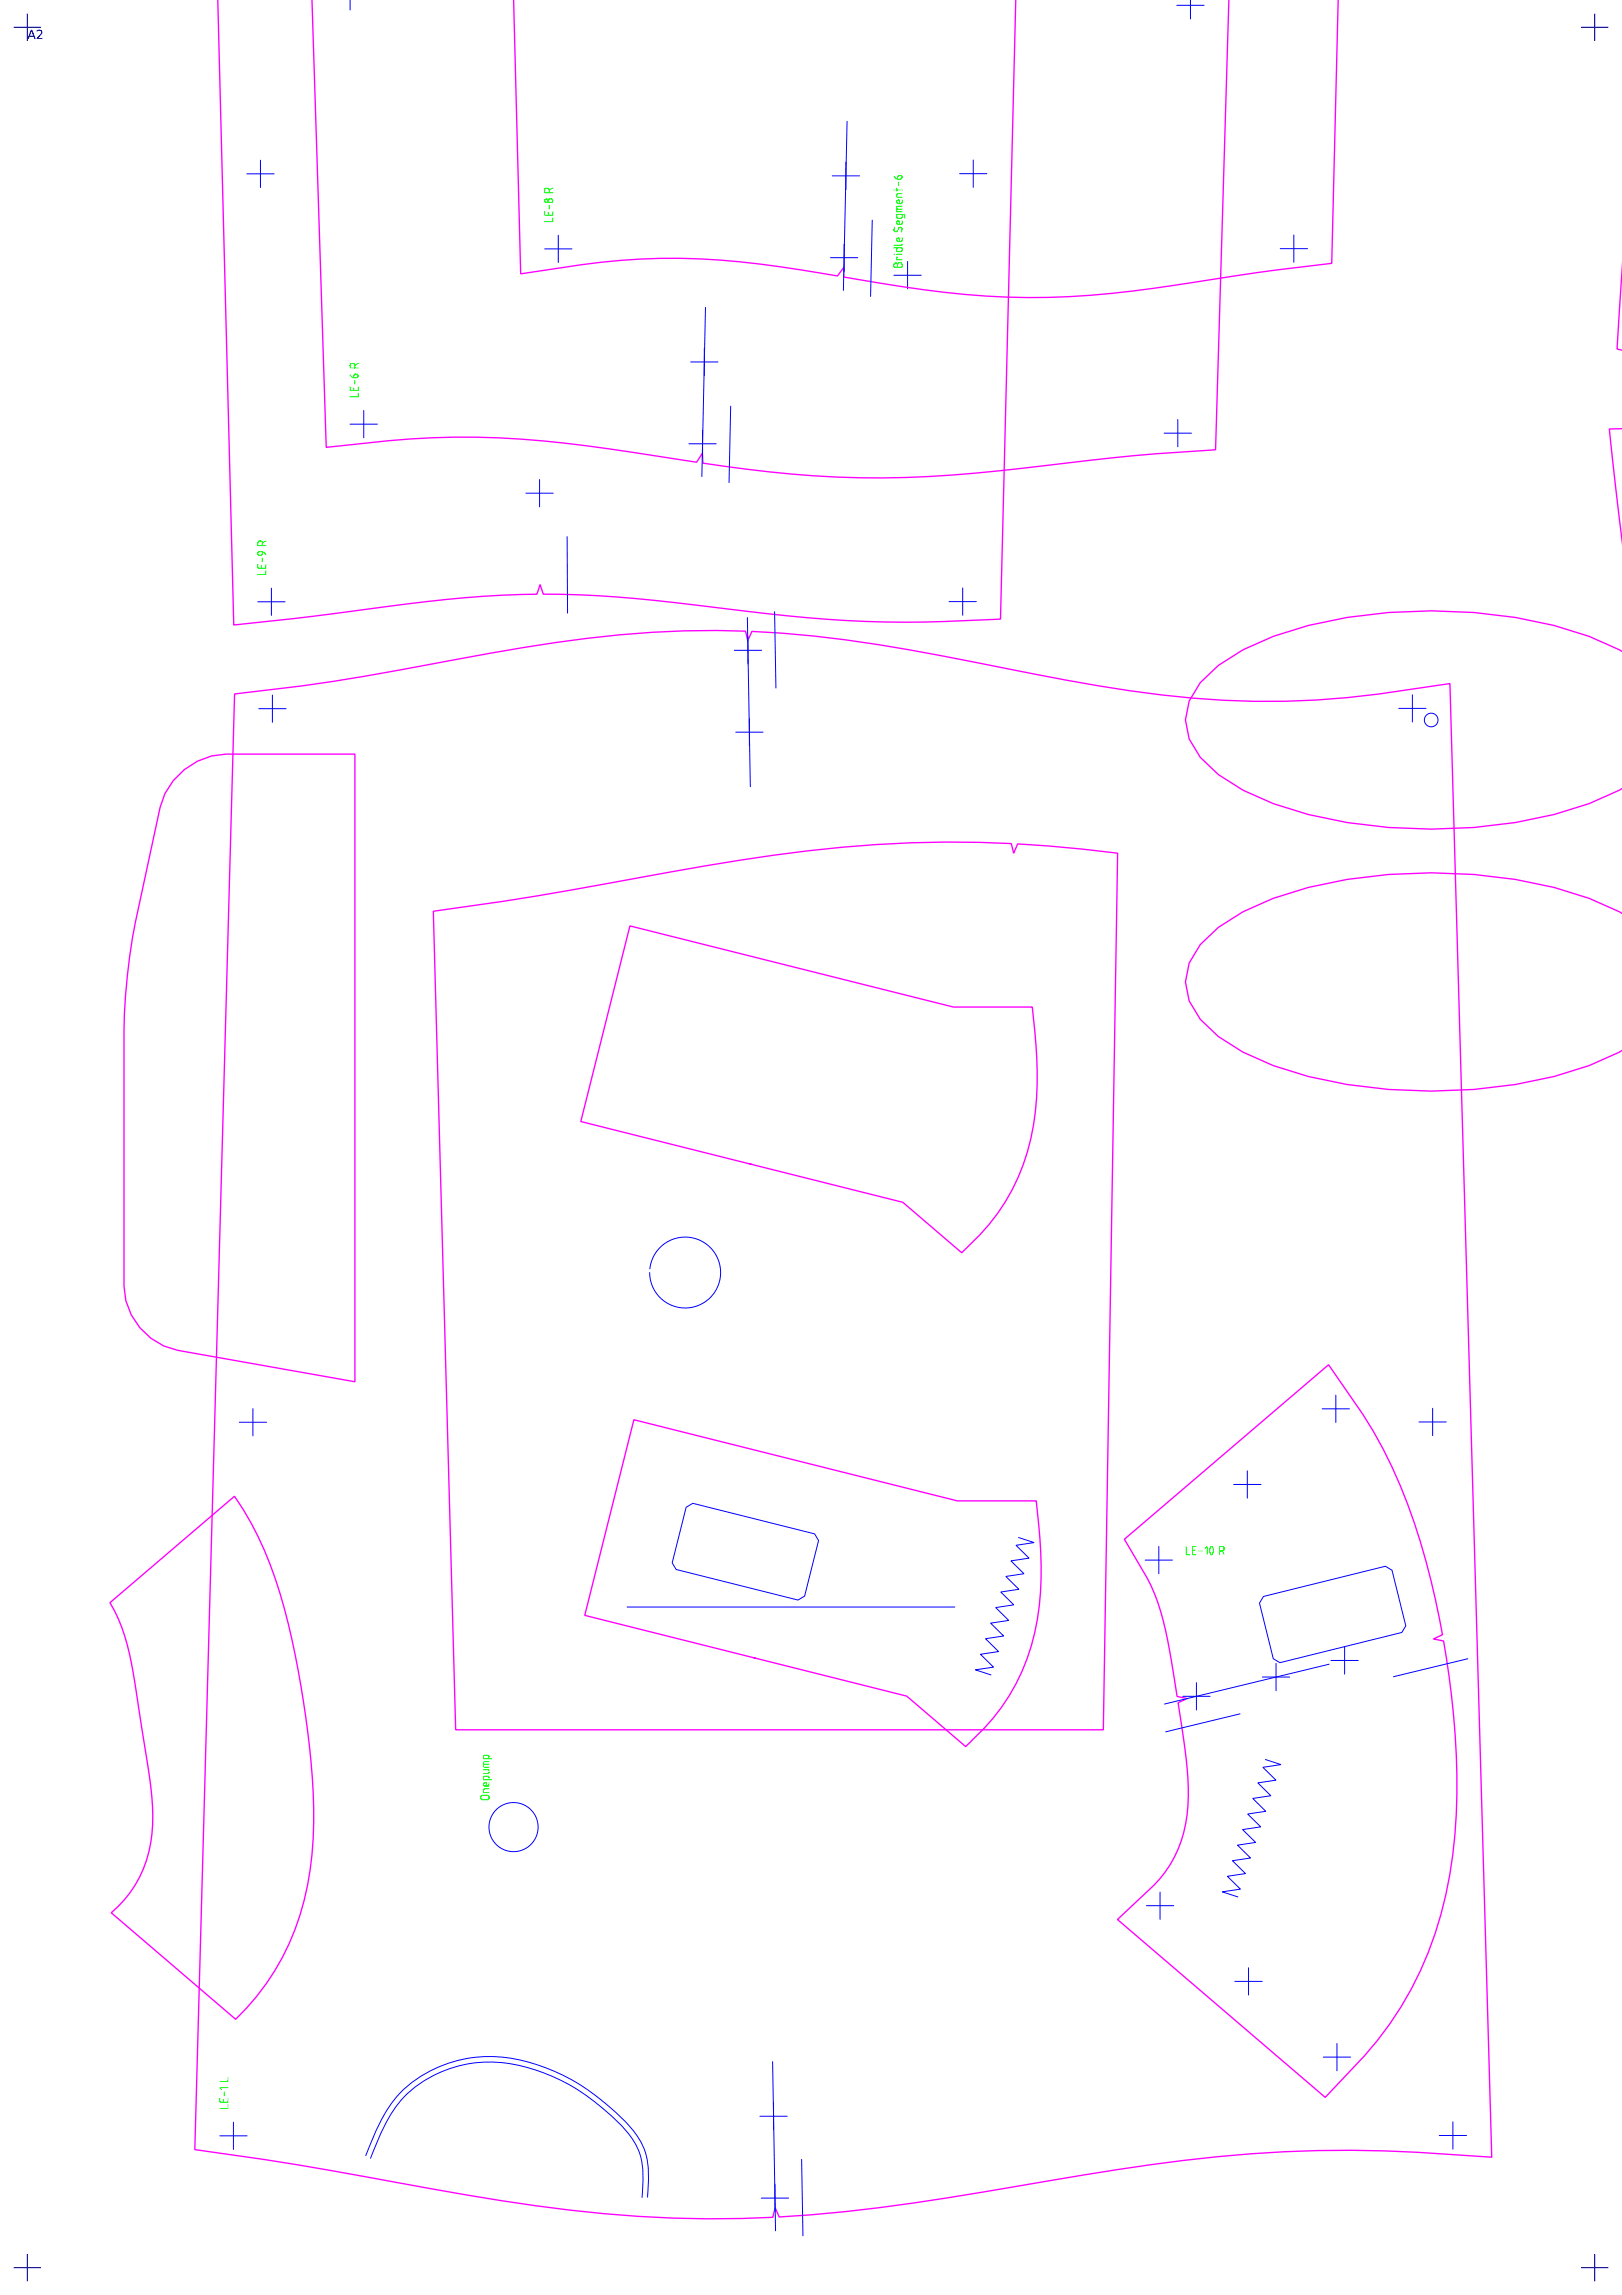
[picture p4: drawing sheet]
<svg xmlns="http://www.w3.org/2000/svg" width="594mm" height="841mm" viewBox="0 0 594 841" stroke-linecap="round" stroke-linejoin="round" font-family="sans-serif">
<g fill="none" stroke="#f0f" stroke-width=".5">
<path d="M79.8 -.1l5.8 229.1a2178.5 2178.5 0 0 0 70.8-8.6l20.8-1.9 19.5-.7 1.1-3.6 1.2 3.5a519.1 519.1 0 0 1 68.4 5.6 469.1 469.1 0 0 0 99 3.6l5.6-226.9M114.3 -.1l5.2 164a455.2 455.2 0 0 1 46.9-3.7 386.2 386.2 0 0 1 65.1 5.5l23.6 3.7 2.1-3.3 .2 3.6a387 387 0 0 0 116.6 2 949.3 949.3 0 0 1 71.2-6.9l4.9-164.9M490.1 -.1l-2.3 96.6a1487.3 1487.3 0 0 0-65.5 9.2 288.3 288.3 0 0 1-91.7-.6l-21.6-3.6 .1-3.6-2.4 3.2a344.2 344.2 0 0 0-64.8-6.4 250.6 250.6 0 0 0-36.4 3.4l-14.8 2.3-2.6-100.4M594.1 98.6l-1.8 29.3 1.8 .5M594.1 157.1l-4.7 .1 4.7 41.1M594.1 238.8a114.9 114.9 0 0 0-39.1-12.5 194 194 0 0 0-75.8 2.9l-12.9 4-11.1 4.9-9 5.7-6.6 6.4-4.1 6.7-1.3 6.9 1.3 7 4.1 6.7 6.6 6.3 9 5.8a140.9 140.9 0 0 0 53.4 13.6 190.5 190.5 0 0 0 60.6-4.7l12.9-4 12-5.6M85.9 254.3a835.3 835.3 0 0 0 82.4-12.9 536.8 536.8 0 0 1 82.3-10.2l11.8-.2 10.7 .3 .8 3.5 1.5-3.4a469.9 469.9 0 0 1 69.4 8.9l23.2 4.6a619.9 619.9 0 0 0 68.9 10.9 310.4 310.4 0 0 0 79.4-3.1l14.8-2.2 15.3 540a660.5 660.5 0 0 0-63.9-2.4 644.3 644.3 0 0 0-98.2 11.1l-12.4 2.1a769.4 769.4 0 0 1-86.5 11.1l-1.5-3.4-.9 3.5a465 465 0 0 1-99.5-6.1l-49.7-8.7a1151.3 1151.3 0 0 0-62.4-10zM67.5 282.1l4.8-3.1 5.2-2 5.3-.6h47.2v230l-64.9-11.6a24.7 24.7 0 0 1-19.7-23.4v-94a226.4 226.4 0 0 1 4.2-39.6l9-41.9 1.8-5.1 3-4.7zM158.7 333.9a1440.2 1440.2 0 0 0 87.2-14.4 567.5 567.5 0 0 1 100.4-10.9l24.1 .5 .9 3.6 1.4-3.4 11.5 .7 25.1 2.7-5.2 321.2h-237.2zM230.7 339.3l118.5 29.7h28.9a168.7 168.7 0 0 1 1.1 38.5 77.5 77.5 0 0 1-26.9 51.6l-21.6-18.5-118-29.6zM594.1 334.8a114.9 114.9 0 0 0-39.1-12.5 194 194 0 0 0-75.8 2.9l-12.9 4-11.1 4.9-9 5.7-6.6 6.4-4.1 6.7-1.3 7 1.3 6.9 4.1 6.7 6.6 6.4 9 5.7a140.9 140.9 0 0 0 53.4 13.6 190.5 190.5 0 0 0 60.6-4.7l12.9-4 12-5.6M274.7 426.5h.1"/>
<path d="M232.2 520.3l118.4 29.7h28.9a168.7 168.7 0 0 1 1.2 38.4 77.5 77.5 0 0 1-27 51.7l-21.6-18.5-117.9-29.6zM411.8 564.1l74.8-64 8.4 12.2a179.3 179.3 0 0 1 27.3 59.8 311.4 311.4 0 0 1 6 27l-3.3 1.5 3.7 .8a284.8 284.8 0 0 1 4.2 70.9 137.5 137.5 0 0 1-28.4 75.4l-4.8 5.7-14.3 15.2-76.1-65.2 10.8-10.1a44.7 44.7 0 0 0 15.1-34.8 221.8 221.8 0 0 0-3.7-34.5l3.3-1.5-3.7-.8a223.1 223.1 0 0 0-7-34.3 56.7 56.7 0 0 0-5.7-12.1zM40.3 587.3l45.6-39a133.7 133.7 0 0 1 19.7 46.9 349 349 0 0 1 9.3 67.3 110.5 110.5 0 0 1-11.6 55 89.8 89.8 0 0 1-17 22.5l-45.6-39.1a43.9 43.9 0 0 0 15.3-35.5 255 255 0 0 0-4.2-33.1l-.5-3.3a175.8 175.8 0 0 0-6.7-32.7l-2.7-6.1zM276.1 607.5h.1"/>
</g>
<g fill="none" stroke="#00f" stroke-width=".37">
<path d="M128.2 0v3.7M436 0v6.9M431 1.9h10M95.4 58.7v10M309.8 59.4v10M310.3 44.5l-1.4 61.9M356.5 58.6v10M90.4 63.7h10M304.8 64.4h10M351.5 63.6h10M199.5 91.2h10M204.5 86.2v10"/>
<path d="M304.2 94.4h10M309.2 89.4v10M319.5 80.7l-.6 28M332.4 95.9v10M468.9 91.1h10M473.9 86.1v10M258.4 112.6l-1.3 62M327.4 100.9h10M253 132.6h10M258 127.6v10M128.2 155.4h10M133.2 150.4v10"/>
<path d="M257.3 157.6v10M267.6 148.9l-.6 27.9M426.4 158.7h10M431.4 153.7v10M197.6 175.7v10M252.3 162.6h10M192.6 180.7h10M207.7 196.7l.2 28M99.4 215.5v10M352.6 215.5v10M94.4 220.5h10M268.9 238.3h10"/>
<path d="M273.7 226.3l1.1 62M273.9 233.3v10M283.7 224.1l.5 28M347.6 220.5h10M94.8 259.7h10M99.8 254.7v10M512.3 259.6h10M517.3 254.6v10M269.5 268.3h10M274.5 263.3v10M238 465a13 13 0 0 1 20.2-9.4 13 13 0 0 1-1.2 22.2 13 13 0 0 1-19.1-11.5M92.6 516.2v10"/>
<path d="M484.3 516.3h10M489.3 511.3v10M524.7 516.1v10M87.6 521.2h10M456.8 539v10M519.7 521.1h10M251.3 552.4l2.4-1.5 44.7 11.2 1.4 2.4-5.1 20.4-2.4 1.4-44.6-11.1-1.5-2.5zM451.8 544h10M373.1 563.4l5.7 1.9-6.7 1 4.8 4.7-6.6 1 4.7 4.7-6.6 1 4.8 4.7-6.7 1 4.8 4.7-6.6 1 4.8 4.7-6.7 1 4.8 4.7-6.6 1 4.7 4.7-6.6 1 4.8 4.7-6.7 1 5.8 1.9M419.4 571.7h10M424.4 566.7v10M229.7 588.9h120"/>
<path d="M462.8 585l44.6-11 2.4 1.4 5.1 20.4-1.5 2.4-44.6 11.1-2.4-1.5-5.1-20.3zM438.2 616.6v10M462.4 614.6h10M467.4 609.6v10M486.8 609.9l-60.3 14.6M487.5 608.5h10M492.5 603.5v10M537.6 607.9l-27.2 6.5M433.2 621.6h10M454.2 628.1l-27.2 6.5M463.5 644.8l5.7 1.9-6.6 .9 4.7 4.8-6.6 1 4.8 4.7-6.7 1 4.8 4.7-6.6 1 4.7 4.7-6.6 1 4.8 4.7-6.6 1 4.7 4.7-6.6 1 4.8 4.7-6.7 1 4.8 4.7-6.6 1 5.7 1.8M419.9 698.4h10"/>
<path d="M424.9 693.4v10M452.3 726.1h10M457.3 721.1v10M283 755.5l1.1 62M484.7 753.9h10M489.7 748.9v10M85.5 777.7v10M278.3 775.5h10M283.3 770.5v10M532.1 777.6v10M80.5 782.7h10M134 790a69.7 69.7 0 0 1 12.3-22.8 47.8 47.8 0 0 1 50.7-10.4 78.1 78.1 0 0 1 36.7 26.5 27.4 27.4 0 0 1 3.7 17.8l-.2 4.1"/>
<path d="M135.7 790.9a67.7 67.7 0 0 1 12.2-22.3 45.7 45.7 0 0 1 48.5-9.9 75.5 75.5 0 0 1 35.5 25.6 26.3 26.3 0 0 1 3.5 17.1l-.2 3.9M293.6 791.3l.5 28M527.1 782.6h10M278.8 805.5h10M283.8 800.5v10"/>
<circle cx="524.2" cy="263.8" r="2.5"/>
<circle cx="188.1" cy="669.6" r="9"/>
</g>
<path d="M332.4 95.9v10M327.4 100.9h10" fill="none" stroke="#ff0" stroke-width=".37"/>
<g fill="none" stroke="#0f0" stroke-width=".37">
<path d="M199.5 77.5v1.4h3v-1.4M200.8 77.9v1M201.1 69.6l-.4-.6-.9 .1-.3 .4v1.1h3M201.1 69.6v1M201.1 75.2v1.3M202.5 79.9v1.3h-3M202.5 69l-1.4 .6M327.4 64.6l1 .9 1.3 .1 .6-.3v-.7l-.5-.3-.8 .1-.3 1.2M327.4 69.6h3M328.4 68.9v1M328.4 76.6h2M329.1 66.6v1.3"/>
<path d="M330.4 78.6l-.3 1.3h-1.2l-.4-.2-.1-1.1h2.6l.4 .4v.9M330.4 75.6h-1.6l-.4 .5v1.5h2M330.4 73.3v1l-.4 .3-1.3-.1-.3-.5 .2-.5 .8-.2v1.3M330.4 70.9l-1.6 .1-.4 .4v.9h2M327.4 90.9h3l-.1 1-.3 .3-1.3-.1-.3-1.2M327.4 93.2h.2M327.6 83.3l-.2 1 .3 .5h.8l.7-1.3 .5-.2 .7 .5-.2 1.1M328.4 93.2h2M328.7 97l-.3-.6-.7 .1-.3 .4v1h3v-.9l-.4-.7h-.8l-.4 .5-.1 1.1M328.7 94.2l-.3 .2v.8h2M330.4 89.5l-.3 .4h-2.7M330.4 87.2v1l-.4 .3-1.3-.1-.3-.5 .2-.5 .8-.2v1.3"/>
<path d="M330.4 80.9v1l-.4 .4-1.3-.2-.3-.4 .2-.5 .8-.3v1.4M128.2 137.4l1 .9 1.4 .1 .5-.3v-.7l-.5-.3-.7 .1-.3 1.2M129.9 133.9l-.4-.7-1 .1-.3 .4v1.2h3M129.9 133.9v1M129.9 139.4v1.4M131.2 133.2l-1.3 .7M128.2 141.8v1.3h3v-1.3M129.6 142.1v1M131.2 144.1v1.3h-3M96.1 198.9l-.4-.6-1 .1-.3 .4v1.1h3M96.1 198.9v1M97.4 198.3l-1.3 .6"/>
<path d="M94.4 206.9v1.3h3v-1.3M95.7 207.2v1M96.1 202.2l-.3 1.2-.8 .1-.5-.3v-.7l.6-.3 1.3 .1 1 .9M96.1 204.5v1.4M97.4 209.2v1.3h-3M434.4 566.7v3h1.4M436.8 568.1h1M438.1 566.7h-1.3v3h1.3M439.1 568.4h1.3M441.4 567.4l.7-.7v3M443.5 566.9l-.4 .8 .1 1.2 .4 .8 .5-.1M443.5 566.9l.5-.1 .4 .8v1.1l-.3 .9"/>
<path d="M443.5 566.9h.1M444.1 569.6h.1M446.7 568.4h1M447.7 568.4l.6-.4-.1-1-.4-.3h-1.1v3M447.7 568.4l.6 1.3M176.3 658.1l2.4-.2 .4 .5-.1 .7-.5 .5-2-.1-.4-.5zM177.1 648.6h2l-.2 1.2-1.8 .1M177.1 646.6h2M179.1 655.6h-1.6l-.4 .5v.8h2M179.1 653.2v1l-.5 .4-1.3-.2-.2-.4 .1-.5 .9-.3v1.4M179.1 652.2l-.3-1.2-1.3-.1-.4 .3v1h3M179.1 645.6h-1.6l-.4 .5v1.5h2"/>
<path d="M179.1 644.6l-.3-1.3-1.3-.1-.4 .3v1.1h3M80.5 769v1.4h3v-1.4M81.8 769.4v1M82.2 766.7v1.3M83.5 771.4v1.3h-3M83.5 765h-3l.7 .7M83.5 761.4v1.4h-3"/>
<circle cx="200.2" cy="73.5" r=".64"/>
<circle cx="201.6" cy="73.5" r=".79"/>
</g>
<path d="M5 10h10M10 5v10M579.1 10h10M584.1 5v10M5 831h10M10 826v10M579.1 831h10M584.1 826v10" fill="none" stroke="#00008b" stroke-width=".37"/>
<path d="M11.6 11.4l-.7 1.7h1.3zM11.3 10.9h.5l1.3 3.4h-.4l-.4-.9h-1.5l-.3 .9h-.4zM13.4 11.1a1.2 1.2 0 0 1 1.9 .1 1.2 1.2 0 0 1-.5 1.8l-.9 .9h1.6v.4h-2.1v-.4l1.2-1.2a.82 .82 0 0 0 .4-1.2 .82 .82 0 0 0-1.4 0l-.2 .1z" fill-rule="evenodd" fill="#000"/>
</svg>
